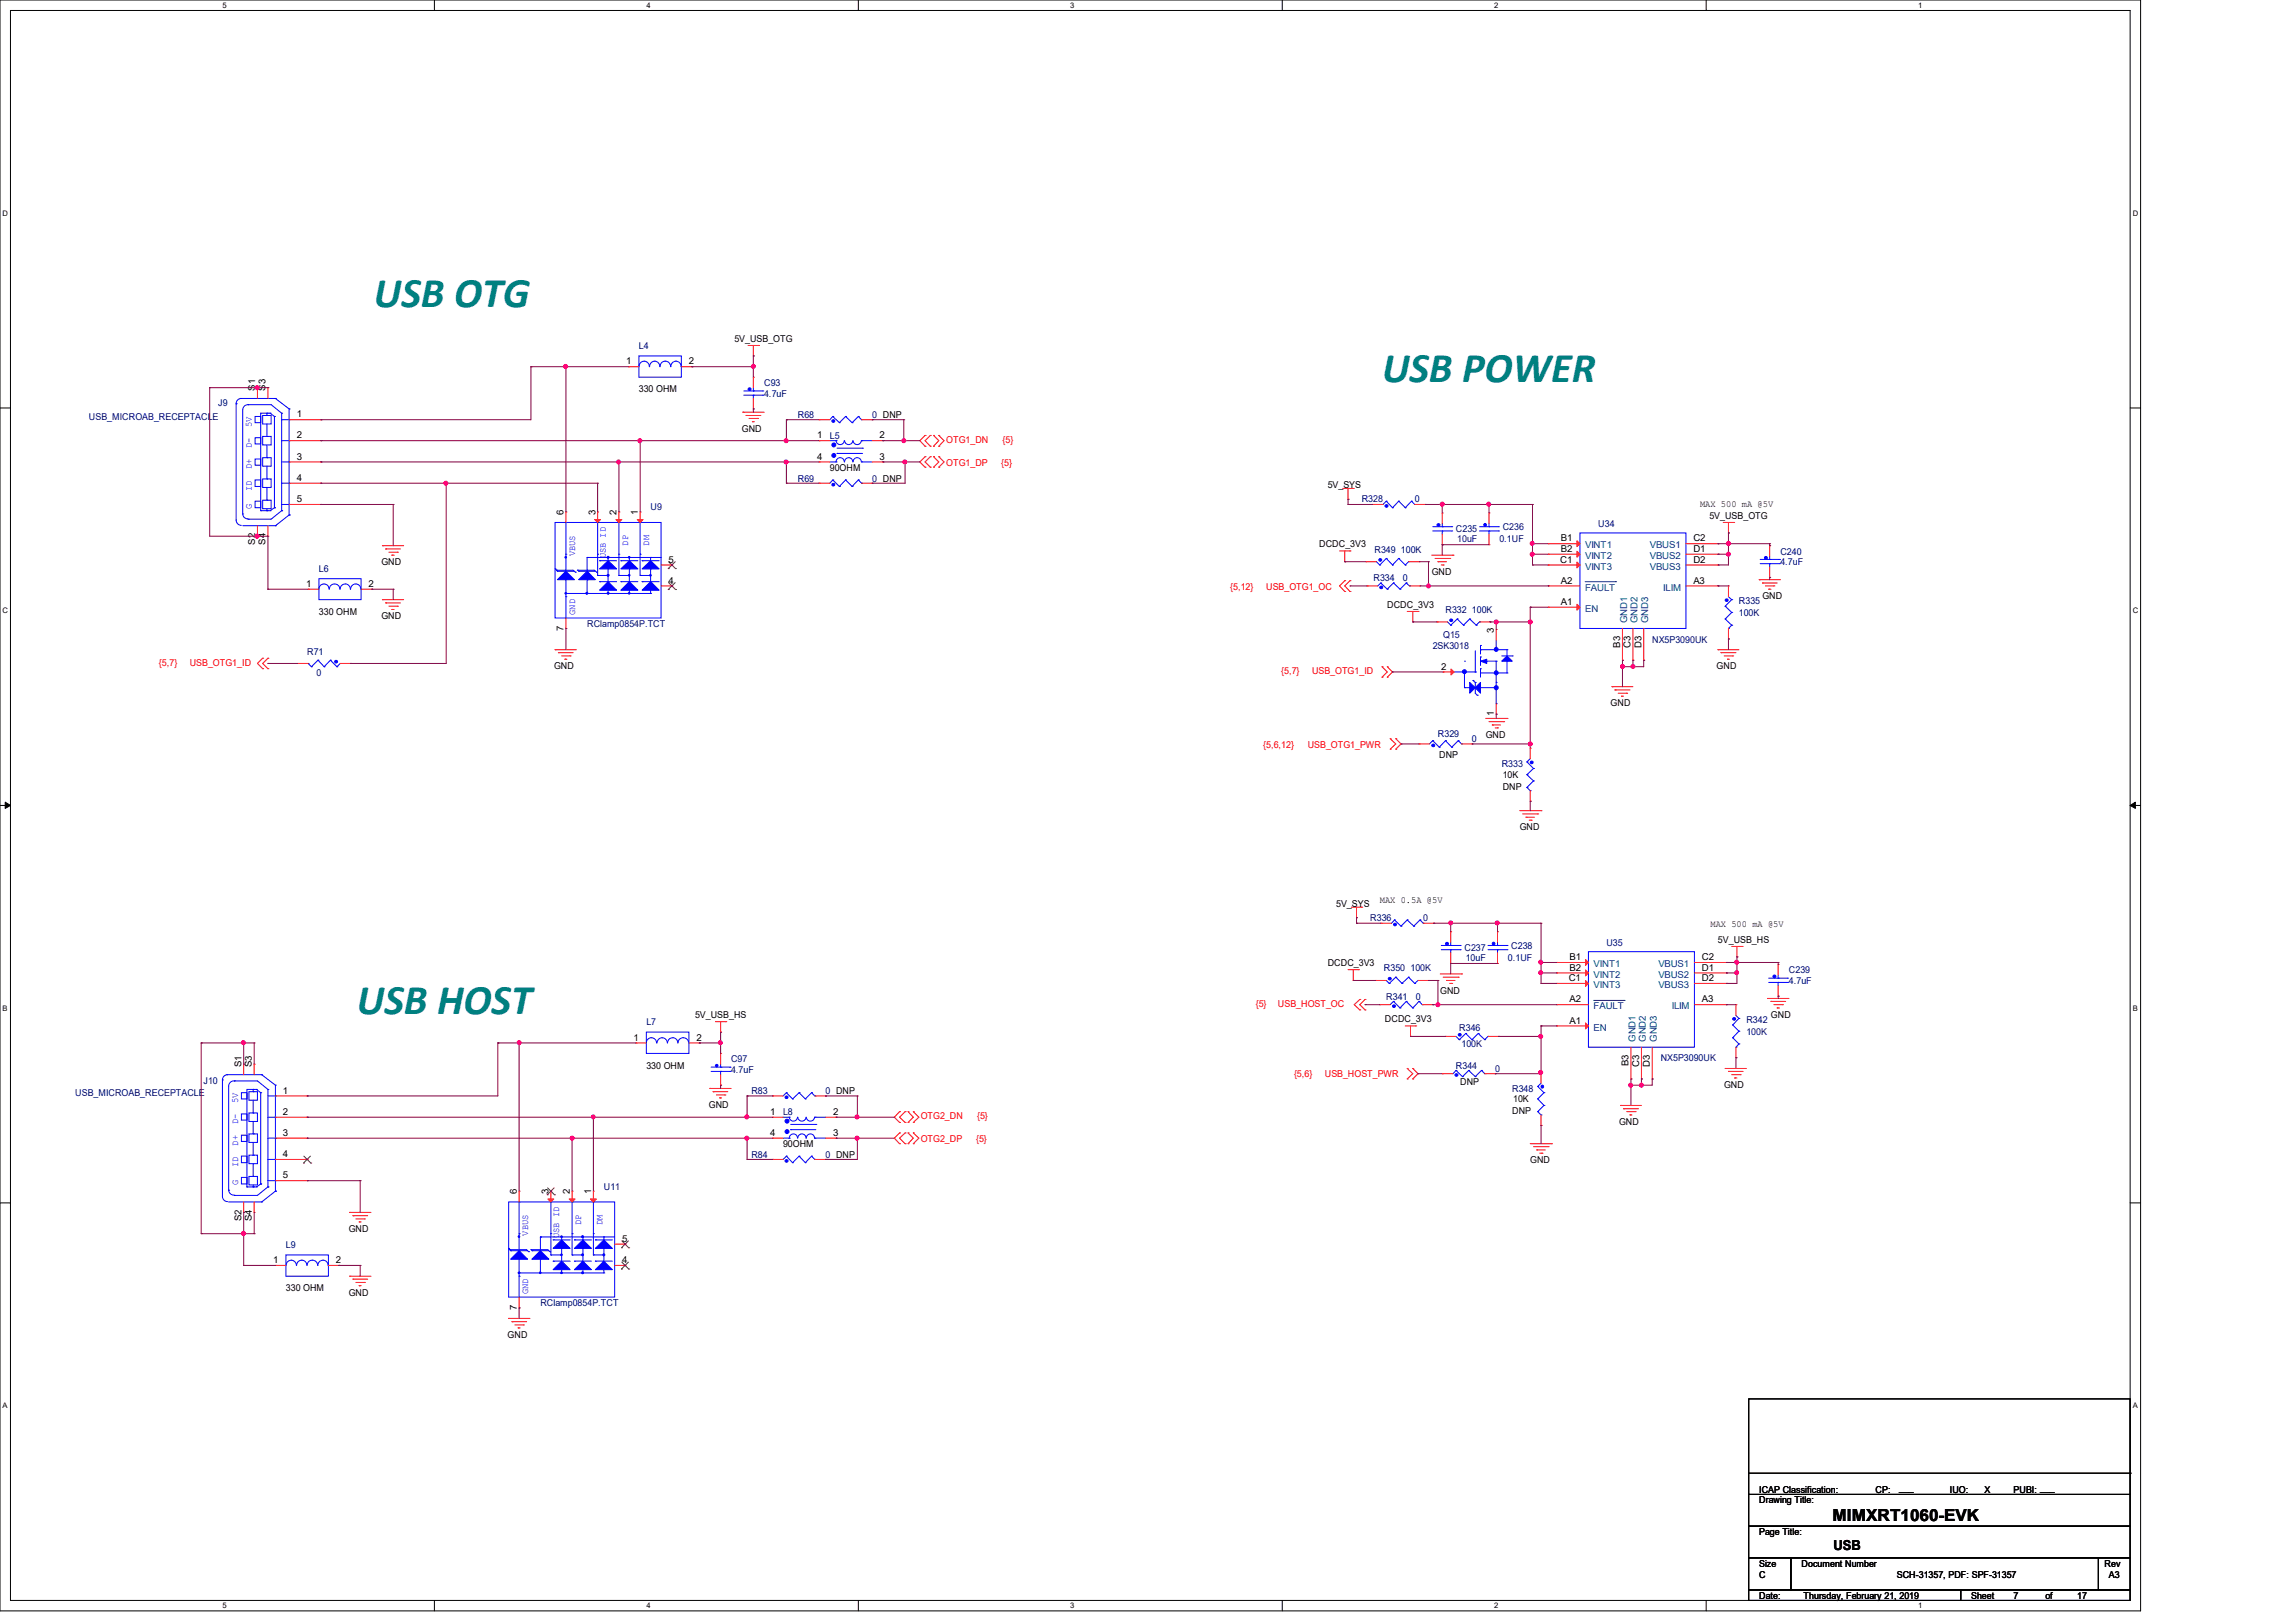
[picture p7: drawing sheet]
<svg xmlns="http://www.w3.org/2000/svg" width="297mm" height="210mm" viewBox="0 0 297 210" stroke-linecap="round" stroke-linejoin="round" font-family="sans-serif">
<defs><g id="words">
<g font-size="5.5" fill="#008080">
<text x="48.4" y="39.8">USB OTG</text>
<text x="178.9" y="49.5">USB POWER</text>
<text x="46.2" y="131.2">USB HOST</text>
</g>
<text font-size="2.2" x="237.1" y="196.8">MIMXRT1060-EVK</text>
<text font-size="1.8" x="237.3" y="200.5">USB</text>
<g font-size="1.2">
<text x="81" y="47.2">1</text>
<text x="89.2" y="47.2">2</text>
<text x="95" y="44.2">5V_USB_OTG</text>
<text x="33" y="50.6" transform="rotate(-90 33 50.6)">S1</text>
<text x="34.4" y="50.6" transform="rotate(-90 34.4 50.6)">S3</text>
<text x="82.7" y="50.8">330 OHM</text>
<text x="38.4" y="54">1</text>
<text x="38.4" y="56.7">2</text>
<text x="38.4" y="59.5">3</text>
<text x="96" y="55.8">GND</text>
<text x="105.7" y="56.7">1</text>
<text x="105.7" y="59.5">4</text>
<text x="113.8" y="56.7">2</text>
<text x="113.8" y="59.5">3</text>
<text x="38.4" y="62.2">4</text>
<text x="38.4" y="65">5</text>
<text x="107.4" y="60.9">90OHM</text>
<text x="171.8" y="63.1">5V_SYS</text>
<text x="220" y="65.6">MAX 500 mA @5V</text>
<text x="33" y="70.5" transform="rotate(-90 33 70.5)">S2</text>
<text x="34.4" y="70.5" transform="rotate(-90 34.4 70.5)">S4</text>
<text x="72.9" y="66.6" transform="rotate(-90 72.9 66.6)">6</text>
<text x="77" y="66.6" transform="rotate(-90 77 66.6)">3</text>
<text x="79.8" y="66.6" transform="rotate(-90 79.8 66.6)">2</text>
<text x="82.5" y="66.6" transform="rotate(-90 82.5 66.6)">1</text>
<text x="170.7" y="70.8">DCDC_3V3</text>
<text x="202" y="70.1">B1</text>
<text x="202" y="71.4">B2</text>
<text x="219.2" y="70.1">C2</text>
<text x="219.2" y="71.4">D1</text>
<text x="221.2" y="67.1">5V_USB_OTG</text>
<text x="39.6" y="75.9">1</text>
<text x="47.7" y="75.9">2</text>
<text x="49.4" y="73.2">GND</text>
<text x="86.5" y="72.8">5</text>
<text x="86.5" y="75.5">4</text>
<text x="185.3" y="74.4">GND</text>
<text x="201.9" y="72.8">C1</text>
<text x="202" y="75.5">A2</text>
<text x="219.2" y="75.5">A3</text>
<text x="219.2" y="72.8">D2</text>
<text x="228.1" y="77.5">GND</text>
<text x="41.3" y="79.6">330 OHM</text>
<text x="49.4" y="80.1">GND</text>
<text x="72.9" y="81.6" transform="rotate(-90 72.9 81.6)">7</text>
<text x="179.5" y="78.6">DCDC_3V3</text>
<text x="193.3" y="81.9" transform="rotate(-90 193.3 81.9)">3</text>
<text x="202" y="78.3">A1</text>
<text x="209.7" y="83.8" transform="rotate(-90 209.7 83.8)">B3</text>
<text x="211" y="83.9" transform="rotate(-90 211 83.9)">C3</text>
<text x="212.4" y="83.9" transform="rotate(-90 212.4 83.9)">D3</text>
<text x="71.7" y="86.6">GND</text>
<text x="186.5" y="86.7">2</text>
<text x="222.2" y="86.6">GND</text>
<text x="192.3" y="95.5">GND</text>
<text x="193.3" y="92.7" transform="rotate(-90 193.3 92.7)">1</text>
<text x="208.4" y="91.4">GND</text>
<text x="186.3" y="98.1">DNP</text>
<text x="194.5" y="100.7">10K</text>
<text x="194.5" y="102.2">DNP</text>
<text x="196.7" y="107.4">GND</text>
<text x="172.9" y="117.3">5V_SYS</text>
<text x="178.6" y="116.9">MAX 0.5A @5V</text>
<text x="221.4" y="119.9">MAX 500 mA @5V</text>
<text x="171.8" y="125">DCDC_3V3</text>
<text x="203.1" y="124.2">B1</text>
<text x="203.1" y="125.6">B2</text>
<text x="220.3" y="124.2">C2</text>
<text x="220.3" y="125.6">D1</text>
<text x="222.3" y="122">5V_USB_HS</text>
<text x="90" y="131.7">5V_USB_HS</text>
<text x="186.4" y="128.6">GND</text>
<text x="203" y="127">C1</text>
<text x="203.1" y="129.7">A2</text>
<text x="220.3" y="129.7">A3</text>
<text x="220.3" y="127">D2</text>
<text x="229.2" y="131.7">GND</text>
<text x="82" y="134.7">1</text>
<text x="90.1" y="134.7">2</text>
<text x="179.2" y="132.2">DCDC_3V3</text>
<text x="203.1" y="132.5">A1</text>
<text x="31.2" y="138.1" transform="rotate(-90 31.2 138.1)">S1</text>
<text x="32.6" y="138.1" transform="rotate(-90 32.6 138.1)">S3</text>
<text x="36.6" y="141.5">1</text>
<text x="83.6" y="138.3">330 OHM</text>
<text x="91.7" y="143.3">GND</text>
<text x="189" y="140.5">DNP</text>
<text x="195.8" y="142.7">10K</text>
<text x="210.8" y="138" transform="rotate(-90 210.8 138)">B3</text>
<text x="212.1" y="138" transform="rotate(-90 212.1 138)">C3</text>
<text x="213.5" y="138" transform="rotate(-90 213.5 138)">D3</text>
<text x="223.1" y="140.8">GND</text>
<text x="36.6" y="144.3">2</text>
<text x="36.6" y="147">3</text>
<text x="36.6" y="149.7">4</text>
<text x="99.7" y="144.3">1</text>
<text x="99.7" y="147">4</text>
<text x="101.3" y="148.4">90OHM</text>
<text x="107.8" y="144.3">2</text>
<text x="107.8" y="147">3</text>
<text x="195.7" y="144.2">DNP</text>
<text x="209.5" y="145.5">GND</text>
<text x="36.6" y="152.5">5</text>
<text x="66.9" y="154.6" transform="rotate(-90 66.9 154.6)">6</text>
<text x="71" y="154.6" transform="rotate(-90 71 154.6)">3</text>
<text x="73.7" y="154.6" transform="rotate(-90 73.7 154.6)">2</text>
<text x="76.5" y="154.6" transform="rotate(-90 76.5 154.6)">1</text>
<text x="198" y="150.5">GND</text>
<text x="31.2" y="158" transform="rotate(-90 31.2 158)">S2</text>
<text x="32.6" y="158" transform="rotate(-90 32.6 158)">S4</text>
<text x="45.1" y="159.4">GND</text>
<text x="80.5" y="160.7">5</text>
<text x="35.3" y="163.4">1</text>
<text x="37" y="167.1">330 OHM</text>
<text x="43.5" y="163.4">2</text>
<text x="45.1" y="167.6">GND</text>
<text x="80.5" y="163.4">4</text>
<text x="65.7" y="173.1">GND</text>
<text x="66.9" y="169.5" transform="rotate(-90 66.9 169.5)">7</text>
<text x="227.7" y="194.5">Drawing Title:</text>
<text x="227.7" y="193.2">ICAP Classification:</text>
<text x="242.7" y="193.2">CP:</text>
<text x="245.8" y="193">___</text>
<text x="252.3" y="193.2">IUO:</text>
<text x="256.2" y="193.2">_X_</text>
<text x="260.6" y="193.2">PUBI: ___</text>
<text x="227.7" y="202.7">Size</text>
<text x="227.7" y="198.6">Page Title:</text>
<text x="233.2" y="202.7">Document Number</text>
<text x="272.4" y="202.7">Rev</text>
<text x="227.7" y="206.9">Date:</text>
<text x="227.7" y="204.1">C</text>
<text x="233.4" y="206.9">Thursday, February 21, 2019</text>
<text x="245.5" y="204.1">SCH-31357, PDF: SPF-31357</text>
<text x="255.1" y="206.9">Sheet</text>
<text x="260.6" y="206.9">7</text>
<text x="264.7" y="206.9">of</text>
<text x="268.8" y="206.9">17</text>
<text x="272.9" y="204.1">A3</text>
</g>
<g font-size="1.2" fill="#000080">
<text x="82.7" y="45.2">L4</text>
<text x="28.2" y="52.6">J9</text>
<text x="98.9" y="50">C93</text>
<text x="98.9" y="51.3">4.7uF</text>
<text x="11.5" y="54.4">USB_MICROAB_RECEPTACLE</text>
<text x="103.2" y="54.1">R68</text>
<text x="107.4" y="56.8">L5</text>
<text x="112.9" y="54.1">0 DNP</text>
<text x="84.2" y="66">U9</text>
<text x="103.2" y="62.3">R69</text>
<text x="112.9" y="62.3">0 DNP</text>
<text x="176.2" y="65">R328</text>
<text x="183.1" y="65">0</text>
<text x="177.9" y="71.5">R349 100K</text>
<text x="188.4" y="68.9">C235</text>
<text x="188.6" y="70.1">10uF</text>
<text x="194.1" y="70.1">0.1UF</text>
<text x="194.5" y="68.6">C236</text>
<text x="206.8" y="68.2">U34</text>
<text x="230.4" y="71.8">C240</text>
<text x="41.3" y="74">L6</text>
<text x="177.8" y="75.2">R334</text>
<text x="181.6" y="75.2">0</text>
<text x="230.4" y="73.2">4.7uF</text>
<text x="76" y="81.1">RClamp0854P.TCT</text>
<text x="185.4" y="84">2SK3018</text>
<text x="186.8" y="82.6">Q15</text>
<text x="187.1" y="79.3">R332 100K</text>
<text x="213.8" y="83.1">NX5P3090UK</text>
<text x="225" y="78.2">R335</text>
<text x="225" y="79.7">100K</text>
<text x="39.8" y="84.8">R71</text>
<text x="41" y="87.4">0</text>
<text x="186.1" y="95.3">R329</text>
<text x="190.5" y="96.1">0</text>
<text x="194.3" y="99.3">R333</text>
<text x="177.3" y="119.2">R336</text>
<text x="184.2" y="119.2">0</text>
<text x="179.1" y="125.7">R350 100K</text>
<text x="189.5" y="123.1">C237</text>
<text x="189.7" y="124.3">10uF</text>
<text x="195.2" y="124.3">0.1UF</text>
<text x="195.6" y="122.8">C238</text>
<text x="207.9" y="122.4">U35</text>
<text x="231.5" y="125.9">C239</text>
<text x="179.4" y="129.4">R341</text>
<text x="183.2" y="129.4">0</text>
<text x="231.5" y="127.3">4.7uF</text>
<text x="83.6" y="132.7">L7</text>
<text x="94.6" y="137.5">C97</text>
<text x="188.8" y="133.3">R346</text>
<text x="189.1" y="135.4">100K</text>
<text x="214.9" y="137.3">NX5P3090UK</text>
<text x="226" y="132.4">R342</text>
<text x="226" y="133.9">100K</text>
<text x="9.7" y="141.9">USB_MICROAB_RECEPTACLE</text>
<text x="26.3" y="140.2">J10</text>
<text x="94.6" y="138.9">4.7uF</text>
<text x="97.2" y="141.6">R83</text>
<text x="106.8" y="141.6">0 DNP</text>
<text x="188.4" y="138.3">R344</text>
<text x="193.5" y="138.7">0</text>
<text x="195.7" y="141.3">R348</text>
<text x="97.2" y="149.8">R84</text>
<text x="101.3" y="144.3">L8</text>
<text x="106.8" y="149.8">0 DNP</text>
<text x="78.1" y="153.9">U11</text>
<text x="37" y="161.5">L9</text>
<text x="69.9" y="169">RClamp0854P.TCT</text>
</g>
<g font-size="1.2" fill="#00f">
<text x="32.6" y="58" transform="rotate(-90 32.6 58)">D-</text>
<text x="32.6" y="55.2" transform="rotate(-90 32.6 55.2)">5V</text>
<text x="32.6" y="65.8" transform="rotate(-90 32.6 65.8)">G</text>
<text x="32.6" y="63.5" transform="rotate(-90 32.6 63.5)">ID</text>
<text x="32.6" y="60.7" transform="rotate(-90 32.6 60.7)">D+</text>
<text x="81.3" y="70.6" transform="rotate(-90 81.3 70.6)">DP</text>
<text x="84" y="70.6" transform="rotate(-90 84 70.6)">DM</text>
<text x="74.4" y="72" transform="rotate(-90 74.4 72)">VBUS</text>
<text x="78.4" y="72.3" transform="rotate(-90 78.4 72.3)">USB ID</text>
<text x="74.4" y="79.5" transform="rotate(-90 74.4 79.5)">GND</text>
<text x="30.8" y="142.8" transform="rotate(-90 30.8 142.8)">5V</text>
<text x="30.8" y="148.3" transform="rotate(-90 30.8 148.3)">D+</text>
<text x="30.8" y="145.5" transform="rotate(-90 30.8 145.5)">D-</text>
<text x="30.8" y="153.3" transform="rotate(-90 30.8 153.3)">G</text>
<text x="30.8" y="151" transform="rotate(-90 30.8 151)">ID</text>
<text x="68.4" y="159.9" transform="rotate(-90 68.4 159.9)">VBUS</text>
<text x="72.3" y="160.2" transform="rotate(-90 72.3 160.2)">USB ID</text>
<text x="75.2" y="158.5" transform="rotate(-90 75.2 158.5)">DP</text>
<text x="78" y="158.5" transform="rotate(-90 78 158.5)">DM</text>
<text x="68.4" y="167.5" transform="rotate(-90 68.4 167.5)">GND</text>
</g>
<g font-size="1.2" fill="#f00">
<text x="122.5" y="57.4">OTG1_DN</text>
<text x="129.8" y="57.4">{5}</text>
<text x="122.5" y="60.2">OTG1_DP</text>
<text x="129.6" y="60.2">{5}</text>
<text x="159.2" y="76.3">{5,12}</text>
<text x="163.9" y="76.3">USB_OTG1_OC</text>
<text x="20.6" y="86.1">{5,7}</text>
<text x="24.6" y="86.1">USB_OTG1_ID</text>
<text x="165.8" y="87.2">{5,7}</text>
<text x="169.8" y="87.2">USB_OTG1_ID</text>
<text x="163.5" y="96.7">{5,6,12}</text>
<text x="169.2" y="96.7">USB_OTG1_PWR</text>
<text x="162.5" y="130.3">{5}</text>
<text x="165.4" y="130.3">USB_HOST_OC</text>
<text x="167.5" y="139.4">{5,6}</text>
<text x="171.4" y="139.4">USB_HOST_PWR</text>
<text x="119.2" y="144.9">OTG2_DN</text>
<text x="119.2" y="147.7">OTG2_DP</text>
<text x="126.3" y="147.7">{5}</text>
<text x="126.5" y="144.9">{5}</text>
</g>
<g font-size="1.2" fill="#004080">
<text x="205.1" y="70.9">VINT1</text>
<text x="213.5" y="70.9">VBUS1</text>
<text x="205.1" y="76.4">FAULT</text>
<text x="205.1" y="72.3">VINT2</text>
<text x="205.1" y="73.7">VINT3</text>
<text x="213.5" y="72.3">VBUS2</text>
<text x="213.5" y="73.7">VBUS3</text>
<text x="215.3" y="76.4">ILIM</text>
<text x="205.1" y="79.2">EN</text>
<text x="210.6" y="80.6" transform="rotate(-90 210.6 80.6)">GND1</text>
<text x="211.9" y="80.6" transform="rotate(-90 211.9 80.6)">GND2</text>
<text x="213.3" y="80.6" transform="rotate(-90 213.3 80.6)">GND3</text>
<text x="206.2" y="125.1">VINT1</text>
<text x="214.6" y="125.1">VBUS1</text>
<text x="206.2" y="130.6">FAULT</text>
<text x="206.2" y="126.5">VINT2</text>
<text x="206.2" y="127.8">VINT3</text>
<text x="214.6" y="126.5">VBUS2</text>
<text x="214.6" y="127.8">VBUS3</text>
<text x="216.4" y="130.6">ILIM</text>
<text x="206.2" y="133.3">EN</text>
<text x="211.7" y="134.8" transform="rotate(-90 211.7 134.8)">GND1</text>
<text x="213" y="134.8" transform="rotate(-90 213 134.8)">GND2</text>
<text x="214.4" y="134.8" transform="rotate(-90 214.4 134.8)">GND3</text>
</g>
<g font-size="1">
<text x="28.8" y="1">5</text>
<text x="83.7" y="1">4</text>
<text x="138.5" y="1">3</text>
<text x="193.4" y="1">2</text>
<text x="248.2" y="1">1</text>
<text x=".3" y="27.9">D</text>
<text x="276" y="27.9">D</text>
<text x=".3" y="79.4">C</text>
<text x="276" y="79.4">C</text>
<text x=".3" y="130.8">B</text>
<text x="276" y="130.8">B</text>
<text x=".3" y="182.2">A</text>
<text x="276" y="182.2">A</text>
<text x="28.8" y="208.1">5</text>
<text x="83.7" y="208.1">4</text>
<text x="138.5" y="208.1">3</text>
<text x="193.4" y="208.1">2</text>
<text x="248.2" y="208.1">1</text>
</g>
</g></defs>
<path d="M0 0h277v208.4h-277zM1.4 1.4h274.3v205.7h-274.3z" fill="none" stroke="#000" stroke-width=".13"/>
<g fill="#fff">
<path d="M28.8 .1h.5v1.1h-.5z"/>
<path d="M28.8 207.2h.5v1.1h-.5z"/>
</g>
<path d="M56.2 0v1.4M56.2 207.1v1.3" fill="none" stroke="#000" stroke-width=".13"/>
<g fill="#fff">
<path d="M83.7 .1h.5v1.1h-.5z"/>
<path d="M83.7 207.2h.5v1.1h-.5z"/>
</g>
<path d="M111.1 0v1.4M111.1 207.1v1.3" fill="none" stroke="#000" stroke-width=".13"/>
<g fill="#fff">
<path d="M138.5 .1h.6v1.1h-.6z"/>
<path d="M138.5 207.2h.6v1.1h-.6z"/>
</g>
<path d="M165.9 0v1.4M165.9 207.1v1.3" fill="none" stroke="#000" stroke-width=".13"/>
<g fill="#fff">
<path d="M193.4 .1h.5v1.1h-.5z"/>
<path d="M193.4 207.2h.5v1.1h-.5z"/>
</g>
<path d="M220.8 0v1.4M220.8 207.1v1.3" fill="none" stroke="#000" stroke-width=".13"/>
<g fill="#fff">
<path d="M248.2 .1h.6v1.1h-.6z"/>
<path d="M248.2 207.2h.6v1.1h-.6z"/>
<path d="M.3 27.1h.8v1.1h-.8z"/>
<path d="M276 27.1h.7v1.1h-.7z"/>
<path d="M.3 78.5h.8v1.1h-.8z"/>
<path d="M276 78.5h.7v1.1h-.7z"/>
</g>
<path d="M0 52.8h1.4M275.7 52.8h1.3" fill="none" stroke="#000" stroke-width=".13"/>
<g fill="#fff">
<path d="M.3 129.9h.7v1.1h-.7z"/>
<path d="M276 129.9h.6v1.1h-.6z"/>
</g>
<path d="M0 104.2h1.4M275.7 104.2h1.3" fill="none" stroke="#000" stroke-width=".13"/>
<path d="M.7 103.8l.7 .4-.7 .4zM275.7 104.2l.7-.4v.8z" fill="#000" stroke="#000" stroke-width=".13"/>
<g fill="#fff">
<path d="M.3 181.4h.7v1.1h-.7z"/>
<path d="M276 181.4h.6v1.1h-.6z"/>
</g>
<path d="M0 155.7h1.4M275.7 155.7h1.3M226.3 193.4h49.4v4.1h-49.4zM226.3 197.5h49.4v4.1h-49.4zM226.3 181h49.4v12.4h-49.4zM226.3 190.6h49.4M275.7 190.6h.1M226.3 201.6h5.5v4.1h-5.5zM226.3 205.7h27.4v1.4h-27.4zM231.8 201.6h39.8v4.1h-39.8zM253.7 205.7h22v1.4h-22zM271.6 201.6h4.1v4.1h-4.1z" fill="none" stroke="#000" stroke-width=".13"/>
<g fill="none" stroke="#f00" stroke-width=".13">
<path d="M33.3 50.2h.1M33.3 50.2v1.4M34.7 50.2h.1M34.7 50.2v1.4M37.4 57h4.1M37.4 59.8h4.1M37.4 54.3h4.1M41.5 54.3h.1M41.5 57h.1M41.5 59.8h.1M81.3 47.5h.1M81.3 47.5h1.4"/>
<path d="M88.2 47.5h1.3M89.5 47.5h.1M96.1 53.3h.1M96.1 53.3h2.8M96.6 53.8h.1M96.6 53.8h1.9M96.8 44.7h1.4M96.9 54.1h1.1M97.4 54.6h.1M97.4 54.6h.2M97.5 46.1h.1M97.5 48.8h.1"/>
<path d="M97.5 52.9h.1M97.5 44.7v1.4M97.5 48.8v1.4M97.5 51.6v1.3M98 54.1h.1M98.2 44.7h.1M106 57h.1M106 59.8h.1M106 54.3h.1M106 57h1.4M106 59.8h1.4M106 54.3h1.4"/>
<path d="M111.5 54.3h1.4M112.9 54.3h.1M112.9 57h1.4M112.9 59.8h1.4M114.3 57h.1M114.3 59.8h.1M119.7 56.3h.1M119.7 57.7h.1M119.7 59.1h.1M119.7 56.3l-.7 .7 .7 .7M119.7 59.1l-.7 .7 .7 .7M120.4 57.7h.1"/>
<path d="M120.4 56.3h.1M120.4 59.1h.1M120.4 56.3l-.7 .7 .7 .7M120.4 59.1l-.7 .7 .7 .7M120.8 57.7h.1M120.8 56.3h.1M120.8 59.1h.1M120.8 56.3l.7 .7-.7 .7M120.8 59.1l.7 .7-.7 .7M121.5 56.3h.1M121.5 57.7h.1M121.5 59.1h.1"/>
<path d="M121.5 56.3l.7 .7-.7 .7M121.5 59.1l.7 .7-.7 .7M33.3 69.4h.1M33.3 68v1.4M34.7 69.4h.1M34.7 68v1.4M37.4 62.5h4.1M37.4 65.3h4.1M39.9 76.2h.1M39.9 76.2h1.4M41.5 62.5h.1M41.5 65.3h.1"/>
<path d="M46.7 76.2h1.4M48.1 76.2h.1M49.5 70.6h.1M49.5 77.6h.1M49.5 70.6h2.7M49.5 77.6h2.7M49.9 71h.1M49.9 78h.1M49.9 71h1.9M49.9 78h1.9M50.3 71.5h1.1M50.3 78.4h1.1"/>
<path d="M50.7 71.8h.1M50.7 78.9h.1M50.7 71.8h.3M50.7 78.9h.3M51.4 71.5h.1M51.4 78.4h.1M73.2 66.3h.1M73.2 66.3v1.3M73.2 80v1.3M77.3 66.3h.1M77.3 66.3v1.3M80.1 66.3h.1"/>
<path d="M80.1 66.3v1.3M82.8 66.3h.1M82.8 66.3v1.3M85.6 73.1h1.4M85.6 75.8h1.4M87 73.1h.1M87 75.8h.1M106 62.5h.1M106 62.5h1.4M111.5 62.5h1.4M112.9 62.5h.1M119.7 60.5h.1"/>
<path d="M120.4 60.5h.1M120.8 60.5h.1M121.5 60.5h.1M173.4 71.3h1.3M173.8 63.2h1.3M174 72.7h.1M174 75.1h.1M174 76.5h.1M174 71.3v1.4M174 75.1l-.6 .7 .6 .7M174.5 64.6h.1M174.5 63.2v1.4"/>
<path d="M174.7 71.3h.1M174.7 75.1h.1M174.7 76.5h.1M174.7 75.1l-.7 .7 .7 .7M175.1 63.2h.1M176.8 72.7h.1M176.8 72.7h1.3M176.9 75.8h.1M176.9 75.8h1.4M177.6 65.3h.1M177.6 65.3h1.4M182.1 79.1h1.4"/>
<path d="M182.3 72.7h1.3M182.4 75.8h1.4M182.8 79.1v1.4M183.1 65.3h1.3M183.5 79.1h.1M183.6 72.7h.1M183.8 75.8h.1M184.4 65.3h.1M185.3 71.8h2.7M185.7 72.3h1.9M186.1 72.7h.1M186.1 72.7h1.1"/>
<path d="M186.5 73.1h.3M186.6 66.4h.1M186.6 70.5h.1M186.6 66.4v1.3M186.6 69.1v1.4M186.8 73.1h.1M187.6 72.3h.1M188 71.8h.1M192.7 66.4h.1M192.7 70.5h.1M192.7 66.4v1.3M192.7 69.1v1.4"/>
<path d="M200.4 78.6h.1M200.4 75.8h.1M200.4 70.4h.1M200.4 71.7h.1M200.4 73.1h.1M200.4 73.1h4.1M200.4 75.8h4.1M200.4 78.6h4.1M200.4 70.4h4.1M200.4 71.7h4.1M218.2 73.1h4.1M218.2 75.8h4.1"/>
<path d="M218.2 70.4h4.1M218.2 71.7h4.1M222.3 75.8h.1M222.3 70.4h.1M222.3 71.7h.1M222.3 73.1h.1M223 67.6h1.4M223.7 69h.1M223.7 75.8h.1M223.7 67.6v1.4M223.7 75.8v1.4M224.4 67.6h.1"/>
<path d="M227.7 75h.1M227.7 75h2.7M228.1 75.4h.1M228.1 75.4h1.9M228.5 75.8h1.1M228.9 76.2h.1M228.9 76.2h.3M229 70.6h.1M229 74.7h.1M229 70.6v1.4M229 73.4v1.3M229.6 75.8h.1"/>
<path d="M34 85.2h.1M34 86.5h.1M34 85.2l-.7 .7 .7 .6M34.7 85.2h.1M34.7 86.5h.1M34.7 85.2l-.7 .7 .7 .6M38.5 85.9h.1M38.5 85.9h1.4M44 85.9h1.4M45.4 85.9h.1M71.8 84.1h.1M71.8 84.1h2.8"/>
<path d="M72.3 84.5h.1M72.3 84.5h1.9M72.7 84.9h1.1M73.1 85.3h.1M73.1 85.3h.3M73.2 81.3h.1M73.8 84.9h.1M178.9 87.6h.1M178.9 86.3h.1M178.9 86.3l.6 .7-.6 .6M179.5 86.3h.1M179.5 87.6h.1"/>
<path d="M179.5 86.3l.7 .7-.7 .6M179.9 96.9h.1M179.9 95.6h.1M179.9 95.6l.7 .7-.7 .6M180.6 95.6h.1M180.6 96.9h.1M180.6 95.6l.7 .7-.7 .6M182.8 80.5h.1M183.6 96.3h.1M183.6 96.3h1.4M186 80.5h.1M186 80.5h1.3"/>
<path d="M186.8 87h.1M186.8 87h1.4M189.1 96.3h1.4M190.5 96.3h.1M191.5 80.5h1.3M192.3 93h2.7M192.7 93.4h1.9M192.8 80.5h.1M193.1 93.8h.1M193.1 93.8h1.1M193.5 94.2h.3M193.6 92.4h.1"/>
<path d="M193.6 81.4h.1M193.6 81.4v1.4M193.6 91.1v1.3M193.8 94.2h.1M194.6 93.4h.1M195 93h.1M198 96.8h.1M198 96.8v1.4M208.6 88.9h.1M208.6 88.9h2.7M209 89.3h.1M209 89.3h1.9"/>
<path d="M209.4 89.7h1.1M209.8 90.1h.1M209.8 90.1h.3M210 85.4h.1M210 81.3v4.1M210.5 89.7h.1M211.3 85.4h.1M211.3 81.3v4.1M212.7 85.4h.1M212.7 81.3v4.1M222.3 84.1h.1M222.3 84.1h2.7"/>
<path d="M222.7 84.5h.1M222.7 84.5h2M223.1 84.9h1.1M223.6 85.3h.1M223.6 85.3h.2M223.7 82.7h.1M223.7 81.3v1.4M224.2 84.9h.1M174.9 117.4h1.3M175.6 118.7h.1M175.6 117.4v1.3M176.2 117.4h.1"/>
<path d="M178.7 119.5h.1M178.7 119.5h1.4M184.2 119.5h1.3M185.5 119.5h.1M196.7 104.9h2.7M197.1 105.3h1.9M197.5 105.7h.1M197.5 105.7h1.1M197.9 106.1h.3M198 103.7h.1M198 102.3v1.4M198.2 106.1h.1"/>
<path d="M199 105.3h.1M199.4 104.9h.1M31.5 137.7h.1M31.5 137.7v1.4M32.9 137.7h.1M32.9 137.7v1.4M82.3 135h.1M82.3 135h1.4M89.2 135h1.3M90.5 135h.1M92.6 132.2h1.3M93.3 133.6h.1"/>
<path d="M93.3 136.3h.1M93.3 132.2v1.4M93.3 136.3v1.4M93.3 139.1v1.3M93.9 132.2h.1M174.5 125.5h1.3M175.1 126.9h.1M175.1 125.5v1.4M175.8 125.5h.1M176 129.3h.1M176 130.7h.1M176 129.3l-.7 .7 .7 .7"/>
<path d="M176.7 129.3h.1M176.7 130.7h.1M176.7 129.3l-.7 .7 .7 .7M178 126.9h.1M178 126.9h1.4M178.6 130h.1M178.6 130h1.3M181.9 132.8h1.3M182.1 139.6h.1M182.1 138.3h.1M182.1 138.3l.7 .6-.7 .7M182.5 134.1h.1"/>
<path d="M182.5 132.8v1.3M182.8 138.3h.1M182.8 139.6h.1M182.8 138.3l.7 .6-.7 .7M183.2 132.8h.1M183.5 126.9h1.4M184.1 130h1.3M184.9 126.9h.1M185.4 130h.1M186.4 126h2.7M186.6 138.9h.1M186.6 138.9h1.4"/>
<path d="M186.8 126.4h1.9M187.1 134.1h.1M187.1 134.1h1.3M187.2 126.9h.1M187.2 126.9h1.1M187.6 127.3h.3M187.7 120.6h.1M187.7 124.7h.1M187.7 120.6v1.3M187.7 123.3v1.4M187.9 127.3h.1M188.7 126.4h.1"/>
<path d="M189.1 126h.1M192.2 138.9h1.3M192.6 134.1h1.3M193.5 138.9h.1M193.8 120.6h.1M193.8 124.7h.1M193.8 120.6v1.3M193.8 123.3v1.4M193.9 134.1h.1M199.4 138.8h.1M199.4 138.8v1.4M201.5 132.8h.1"/>
<path d="M201.5 130h.1M201.5 124.5h.1M201.5 125.9h.1M201.5 127.3h.1M201.5 127.3h4.1M201.5 132.8h4.1M201.5 130h4.1M201.5 124.5h4.1M201.5 125.9h4.1M211.1 139.6h.1M211.1 135.5v4.1M212.4 139.6h.1"/>
<path d="M212.4 135.5v4.1M213.8 139.6h.1M213.8 135.5v4.1M219.3 127.3h4.1M219.3 130h4.1M219.3 124.5h4.1M219.3 125.9h4.1M223.3 138.3h.1M223.3 138.3h2.7M223.4 130h.1M223.4 124.5h.1M223.4 125.9h.1"/>
<path d="M223.4 127.3h.1M223.7 138.6h.1M223.7 138.6h1.9M224.1 122.5h1.4M224.1 139.1h1.1M224.5 139.5h.1M224.5 139.5h.3M224.7 130h.1M224.7 136.9h.1M224.7 130v1.4M224.7 135.5v1.4M224.8 123.8h.1"/>
<path d="M224.8 122.5v1.3M225.2 139.1h.1M225.5 122.5h.1M228.8 129.2h.1M228.8 129.2h2.7M229.2 129.6h.1M229.2 129.6h1.9M229.6 130h1.1M230 130.4h.1M230 130.4h.3M230.1 124.8h.1M230.1 128.9h.1"/>
<path d="M230.1 124.8v1.4M230.1 127.6v1.3M230.7 130h.1M31.5 156.9h.1M31.5 155.5v1.4M32.9 156.9h.1M32.9 155.5v1.4M35.6 141.8h4.2M35.6 144.6h4.2M35.6 147.3h4.2M35.6 150h4.2M35.6 152.8h4.2"/>
<path d="M39.8 141.8h.1M39.8 144.6h.1M39.8 147.3h.1M39.8 150h.1M39.8 152.8h.1M45.3 156.9h.1M45.3 156.9h2.7M45.7 157.3h.1M45.7 157.3h1.9M46.1 157.7h1.1M46.5 158.1h.1M46.5 158.1h.2"/>
<path d="M47.2 157.7h.1M67.2 154.1h.1M67.2 154.1v1.4M71.3 154.1h.1M71.3 154.1v1.4M74 154.1h.1M74 154.1v1.4M76.8 154.1h.1M76.8 154.1v1.4M91.9 140.8h.1M91.9 140.8h2.7M92.3 141.3h.1"/>
<path d="M92.3 141.3h1.9M92.7 141.7h1.1M93.1 142.1h.1M93.1 142.1h.3M93.3 140.4h.1M93.8 141.7h.1M100 150h.1M100 141.8h.1M100 144.6h.1M100 147.3h.1M100 141.8h1.3M100 144.6h1.3"/>
<path d="M100 147.3h1.3M100 150h1.3M105.5 141.8h1.3M105.5 150h1.3M106.8 150h.1M106.8 141.8h.1M106.8 144.6h1.4M106.8 147.3h1.4M108.2 144.6h.1M108.2 147.3h.1M116.4 143.8h.1M116.4 145.2h.1"/>
<path d="M116.4 146.6h.1M116.4 148h.1M116.4 143.8l-.7 .8 .7 .6M116.4 146.6l-.7 .7 .7 .7M117.1 145.2h.1M117.1 143.8h.1M117.1 148h.1M117.1 146.6h.1M117.1 143.8l-.7 .8 .7 .6M117.1 146.6l-.7 .7 .7 .7M117.5 145.2h.1M117.5 143.8h.1"/>
<path d="M117.5 148h.1M117.5 146.6h.1M117.5 143.8l.7 .8-.7 .6M117.5 146.6l.7 .7-.7 .7M118.2 143.8h.1M118.2 145.2h.1M118.2 146.6h.1M118.2 148h.1M118.2 143.8l.7 .8-.7 .6M118.2 146.6l.7 .7-.7 .7M198 148h2.8M198.5 148.4h1.9"/>
<path d="M198.9 148.8h.1M198.9 148.8h1.1M199.3 149.2h.3M199.4 145.6h.1M199.4 144.3v1.3M199.6 149.2h.1M200.4 148.4h.1M200.8 148h.1M209.7 143h.1M209.7 143h2.7M210.1 143.5h.1M210.1 143.5h1.9"/>
<path d="M210.5 143.8h1.1M210.9 144.3h.1M210.9 144.3h.3M211.6 143.8h.1M35.6 163.7h.1M35.6 163.7h1.4M42.5 163.7h1.4M43.9 163.7h.1M45.3 165.1h.1M45.3 165.1h2.7M45.7 165.5h.1M45.7 165.5h1.9"/>
<path d="M46.1 165.9h1.1M46.5 166.4h.1M46.5 166.4h.2M47.2 165.9h.1M65.8 170.6h.1M65.8 170.6h2.8M66.3 171h.1M66.3 171h1.9M66.6 171.4h1.1M67.1 171.8h.1M67.1 171.8h.2M67.2 169.2h.1"/>
<path d="M67.2 167.9v1.3M67.7 171.4h.1M79.5 163.7h1.4M79.5 161h1.4M80.9 161h.1M80.9 163.7h.1"/>
</g>
<g fill="none" stroke="#00f" stroke-width=".13">
<path d="M30.6 52.2h.1M30.6 52.2v15.1a.68 .68 0 0 0 .6 .7M31.1 51.6h4.5M31.2 51.6a.66 .66 0 0 0-.6 .6M32.1 52.4h.1M32.1 52.4h3l1.3 1.1M32.1 52.4a.66 .66 0 0 0-.7 .6v13.5M33 53.9h.7v.8h-.7zM33 56.6h.7v.8h-.7zM33 59.4h.7v.8h-.7zM34 56.5h1.1v1.1h-1.1zM34 59.2h1.1v1.1h-1.1z"/>
<path d="M34 53.8h1.1v1.1h-1.1zM34.5 56.5h.1M34.5 59.2h.1M34.5 53.5h.1M34.5 53.8h.1M34.5 53.5v.3M34.5 54.9v1.6M34.5 57.6v1.6M35 53.5h.1M35 53.5h-1.3v12.6M35 53.5l.5 .4M35.5 53.9h.1"/>
<path d="M35.5 53.9v11.8M35.6 51.6h.1M35.6 51.6l1.8 1.3M36.4 53.5h.1M36.4 59.8h1M36.4 57h1M36.4 53.5v12.6M36.4 54.3h1M37.4 52.9h.1M37.4 54.3h.1M37.4 57h.1M37.4 59.8h.1"/>
<path d="M37.4 52.9v13.7M82.7 46.1h5.5v2.7h-5.5zM82.7 47.4a.66 .66 0 0 1 .7-.7 .66 .66 0 0 1 .6 .8M85.4 47.5a.66 .66 0 0 0-.7-.8 .66 .66 0 0 0-.6 .8M86.8 47.5a.68 .68 0 0 0-.7-.8 .68 .68 0 0 0-.7 .8M88.1 47.5a.66 .66 0 0 0-.6-.8 .66 .66 0 0 0-.7 .8M96.3 51.1h2.4M96.3 50.6h2.4M97.5 51.1h.1M97.5 50.6h.1M97.5 50.2v.4M97.5 51.1v.5"/>
<path d="M98.7 51.1h.1M98.7 50.6h.1M107.4 59.8h.8M107.4 57h.8M107.8 53.9h.1M107.8 53.9l-.4 .4M107.8 53.9l.8 .8M107.9 57.4h.1M108.2 59.8h.1M108.2 57h.1M108.3 58.7h.1M108.3 58h3.3"/>
<path d="M108.3 58.7h3.3M108.6 54.7h.1M109.3 57a.53 .53 0 0 1-.6 .5 .53 .53 0 0 1-.5-.5M109.3 59.8a.53 .53 0 0 0-.6-.6 .53 .53 0 0 0-.5 .6M109.4 53.9h.1M109.4 53.9l-.8 .8M109.4 53.9l.9 .8M110.3 54.7h.1M110.4 57a.53 .53 0 0 1-.6 .5 .53 .53 0 0 1-.5-.5M110.4 59.8a.53 .53 0 0 0-.6-.6 .53 .53 0 0 0-.5 .6M111.1 53.9h.1M111.1 53.9l-.8 .8"/>
<path d="M111.1 53.9l.4 .4M111.5 59.8a.53 .53 0 0 0-.6-.6 .53 .53 0 0 0-.5 .6M111.5 57a.53 .53 0 0 1-.6 .5 .53 .53 0 0 1-.5-.5M111.5 59.8h.1M111.5 57h.1M111.5 54.3h.1M111.5 59.8h1.4M111.5 57h1.4M111.6 58h.1M31.4 66.5a.66 .66 0 0 0 .7 .6M31.4 66.5h.1M31.4 68h4.2"/>
<path d="M32.1 67.2h.1M33 62.1h.7v.8h-.7zM33 64.9h.7v.8h-.7zM33.7 66.1h.1M33.7 66.1h1.3M34 62h1.1v1.1h-1.1zM34 64.7h1.1v1.1h-1.1zM34.5 62h.1M34.5 64.7h.1M34.5 66.1h.1M34.5 60.3v1.7M34.5 63.1v1.6"/>
<path d="M34.5 65.8v.3M35 66.1h.1M35.5 65.7h.1M35.5 65.7l-.5 .4M35.6 68h.1M36.4 66.1h.1M36.4 62.5h1M36.4 66.1l-1.3 1.1h-3M36.4 65.3h1M37.4 66.6h.1M37.4 62.5h.1M37.4 65.3h.1"/>
<path d="M37.4 66.6l-1.8 1.4M41.3 74.9h5.4v2.7h-5.4zM42.6 76.2a.66 .66 0 0 0-.7-.6 .66 .66 0 0 0-.6 .6M44 76.2a.68 .68 0 0 0-.7-.6 .68 .68 0 0 0-.7 .6M45.3 76.2a.66 .66 0 0 0-.6-.6 .66 .66 0 0 0-.7 .6M46.7 76.2a.66 .66 0 0 0-.7-.6 .66 .66 0 0 0-.6 .6M71.8 67.6h13.8v12.4h-13.8zM71.8 73.6h.1M71.8 73.6l.3 .3M72 73.8h.1M72 73.8h2.2l.3 .2M72.1 73.9h.1"/>
<path d="M72.1 73.9h2.2M73.2 76.8h.1M73.2 71.7h.1M73.2 75h.1M73.2 67.6h.1M73.2 77.2h.1M73.2 76.8h11M73.2 67.6v6.3M73.2 75v5M74.5 74h.1M74.7 73.8h.1M74.7 73.8h2.2l.3 .2"/>
<path d="M74.9 73.9h.1M74.9 73.9h2.1M76 75h.1M76 72.1h.1M76 72.1v1.8M76 75v1.7M76 72.1h9.6M77.2 74h.1M77.3 74.5h.1M77.3 71.7h.1M77.3 67.6h.1M77.3 74.5h1.4"/>
<path d="M77.3 67.6v6.9M77.6 72.6h.1M77.6 75.3h.1M77.6 72.6h2.2M77.6 75.3h2.2M78.7 72.1h.1M78.7 76.8h.1M78.7 73.6h.1M78.7 72.1v.5M78.7 73.6v1.7M78.7 76.4v.4M80.1 74.5h.1"/>
<path d="M80.1 71.7h.1M80.1 67.6h.1M80.1 74.5h1.3M80.1 67.6v6.9M80.3 72.6h.1M80.3 75.3h.1M80.3 72.6h2.2M80.3 75.3h2.2M81.4 72.1h.1M81.4 76.8h.1M81.4 73.6h.1M81.4 72.1v.5"/>
<path d="M81.4 73.6v1.7M81.4 76.4v.4M82.8 74.5h.1M82.8 71.7h.1M82.8 67.6h.1M82.8 74.5h1.4M82.8 67.6v6.9M83.1 72.6h.1M83.1 75.3h.1M83.1 72.6h2.2M83.1 75.3h2.2M84.2 72.1h.1"/>
<path d="M84.2 76.8h.1M84.2 73.6h.1M84.2 72.1v.5M84.2 73.6v1.7M84.2 76.4v.4M107.8 62.1h.1M107.8 62.1l-.4 .4M107.8 62.1l.8 .8M108.6 62.9h.1M109.4 62.1h.1M109.4 62.1l-.8 .8M109.4 62.1l.9 .8"/>
<path d="M110.3 62.9h.1M111.1 62.1h.1M111.1 62.1l-.8 .8M111.1 62.1l.4 .4M111.5 62.5h.1M178.1 72.7l.5 .4M178.6 73.1h.1M178.7 75.4h.1M178.7 75.4l-.4 .4M178.7 75.4l.8 .8M179.4 72.3h.1M179.4 64.9h.1"/>
<path d="M179.4 72.3l-.8 .8M179.4 72.3l.8 .8M179.4 64.9l-.4 .4M179.4 64.9l.8 .8M179.5 76.2h.1M180.2 73.1h.1M180.2 65.7h.1M180.3 75.4h.1M180.3 75.4l-.8 .8M180.3 75.4l.9 .8M181 72.3h.1M181 64.9h.1"/>
<path d="M181 72.3l-.8 .8M181 72.3l.9 .8M181 64.9l-.8 .8M181 64.9l.9 .8M181.2 76.2h.1M181.9 73.1h.1M181.9 65.7h.1M182 75.4h.1M182 75.4l-.8 .8M182 75.4l.4 .4M182.3 72.7h.1M182.3 72.7l-.4 .4"/>
<path d="M182.4 75.8h.1M182.7 64.9h.1M182.7 64.9l-.8 .8M182.7 64.9l.4 .4M183.1 65.3h.1M185.4 68.7h2.5M185.4 68.2h2.5M186.6 68.7h.1M186.6 68.2h.1M186.6 67.7v.5M186.6 68.7v.4M187.9 68.7h.1"/>
<path d="M187.9 68.2h.1M191.5 68.7h2.4M191.5 68.2h2.4M192.7 68.7h.1M192.7 68.2h.1M192.7 67.7v.5M192.7 68.7v.4M193.9 68.7h.1M193.9 68.2h.1M204.5 69h13.7v12.3h-13.7zM223.3 78.4h.1M223.3 78.4l.8 .8"/>
<path d="M223.7 77.2l.4 .4M224.1 77.6h.1M224.1 79.2h.1M224.1 77.6l-.8 .8M224.1 79.2l-.8 .9M227.8 72.9h2.5M227.8 72.4h2.5M229 72.9h.1M229 72.4h.1M229 72v.4M229 72.9v.5M230.3 72.9h.1"/>
<path d="M230.3 72.4h.1M39.9 85.9h.1M39.9 85.9l.4 .4M40.3 86.3h.1M41.1 85.4h.1M41.1 85.4l.9 .9M41.1 85.4l-.8 .9M42 86.3h.1M42.8 85.4h.1M42.8 85.4l.8 .9M42.8 85.4l-.8 .9M43.6 86.3h.1"/>
<path d="M44 85.9l-.4 .4M185.4 95.8h.1M185.4 95.8l-.4 .5M185.4 95.8l.9 .9M186.3 96.7h.1M187.1 95.8h.1M187.1 95.8l-.8 .9M187.1 95.8l.8 .9M187.3 80.5l.4 .4M187.7 80.9h.1M187.9 96.7h.1M188.2 87h2.7"/>
<path d="M188.6 80.1h.1M188.6 80.1l-.9 .8M188.6 80.1l.8 .8M188.7 95.8h.1M188.7 95.8l-.8 .9M188.7 95.8l.4 .5M189.1 96.3h.1M189.4 80.9h.1M189.5 85.6h.1M189.5 89h.1M189.5 87h.1M189.5 89h4.1"/>
<path d="M189.5 87v2M190.2 80.1h.1M190.2 80.1l-.8 .8M190.2 80.1l.9 .8M190.6 88.1h.1M190.6 88.1l.3 .2M190.9 87h.1M190.9 88.3h.1M190.9 84.2v2.8M190.9 88.3v1.4l.3 .3M191.1 80.9h.1M191.2 90h.1"/>
<path d="M191.5 80.5h.1M191.5 80.5l-.4 .4M191.6 86.5h.1M191.6 85h.1M191.6 83.5h.1M191.6 84.1h.1M191.6 83.5v1.1M191.6 85v1.1M191.6 86.5v1.1M191.6 87.1h3.4M191.6 84.1h3.4M192.3 85.6h1.3"/>
<path d="M193.6 84.1h.1M193.6 85.6h.1M193.6 88.3h.1M193.6 89h.1M193.6 91.1h.1M193.6 82.8v1.3M193.6 85.6v5.5M194.4 84.9h1.3M195 87.1h.1M195 85.6h.1M195 84.1h.1M195 84.1v.8"/>
<path d="M195 85.6v1.5M195.7 84.9h.1M197.6 98.6h.1M197.6 98.6l.9 .8M198 98.2l-.4 .4M198.5 99.4h.1M198.5 99.4l-.9 .8M223.3 80.1h.1M223.3 80.1l.8 .8M223.7 81.3h.1M224.1 80.9h.1M224.1 80.9l-.4 .4"/>
<path d="M180.5 119h.1M180.5 119l-.4 .5M180.5 119l.8 .8M181.3 119.8h.1M182.1 119h.1M182.1 119l-.8 .8M182.1 119l.9 .8M183 119.8h.1M183.8 119h.1M183.8 119l-.8 .8M183.8 119l.4 .5M184.2 119.5h.1"/>
<path d="M197.6 100.2h.1M197.6 101.9h.1M197.6 100.2l.9 .8M197.6 101.9l.4 .4M198 102.3h.1M198.5 101h.1M198.5 101l-.9 .9M28.8 139.7h.1M28.8 139.7v15.2a.66 .66 0 0 0 .7 .6M29.3 139.1h4.6M29.5 139.1a.66 .66 0 0 0-.7 .6M30.3 139.9h.1"/>
<path d="M30.3 139.9h3l1.4 1.1M30.3 139.9a.67 .67 0 0 0-.7 .7v13.4M33.9 139.1h.1M33.9 139.1l1.7 1.3M83.6 135a.66 .66 0 0 1 .7-.7 .66 .66 0 0 1 .7 .7M83.7 133.6h5.5v2.7h-5.5zM86.4 135a.66 .66 0 0 0-.7-.7 .66 .66 0 0 0-.7 .7M86.4 135a.66 .66 0 0 1 .7-.7 .66 .66 0 0 1 .6 .7M87.8 135a.68 .68 0 0 1 .6-.7 .68 .68 0 0 1 .7 .7M92 138.6h2.5M92 138.1h2.5M93.3 138.6h.1"/>
<path d="M93.3 138.1h.1M93.3 137.7v.4M93.3 138.6v.5M94.5 138.6h.1M94.5 138.1h.1M179.4 126.9l.4 .4M179.8 127.3h.1M180.3 129.6h.1M180.3 129.6l-.4 .4M180.3 129.6l.9 .8M180.6 126.4h.1M180.6 126.4l-.8 .9"/>
<path d="M180.6 126.4l.8 .9M181.2 130.4h.1M181.4 127.3h.1M182 129.6h.1M182 129.6l-.8 .8M182 129.6l.8 .8M182.3 126.4h.1M182.3 126.4l-.9 .9M182.3 126.4l.8 .9M182.8 130.4h.1M183.1 127.3h.1M183.5 126.9h.1"/>
<path d="M183.5 126.9l-.4 .4M183.6 129.6h.1M183.6 129.6l-.8 .8M183.6 129.6l.5 .4M184.1 130h.1M186.5 122.9h2.5M186.5 122.3h2.5M187.7 122.9h.1M187.7 122.3h.1M187.7 121.9v.4M187.7 122.9v.4M188.4 138.5h.1"/>
<path d="M188.4 138.5l-.4 .4M188.4 138.5l.9 .8M188.4 134.1l.4 .4M188.8 134.5h.1M189 122.9h.1M189 122.3h.1M189.3 139.3h.1M189.7 133.7h.1M189.7 133.7l-.9 .8M189.7 133.7l.8 .8M190.1 138.5h.1M190.1 138.5l-.8 .8"/>
<path d="M190.1 138.5l.8 .8M190.5 134.5h.1M190.9 139.3h.1M191.3 133.7h.1M191.3 133.7l-.8 .8M191.3 133.7l.9 .8M191.7 138.5h.1M191.7 138.5l-.8 .8M191.7 138.5l.5 .4M192.2 138.9h.1M192.2 134.5h.1M192.6 134.1h.1"/>
<path d="M192.6 122.9h2.4M192.6 122.3h2.4M192.6 134.1l-.4 .4M193.8 122.9h.1M193.8 122.3h.1M193.8 121.9v.4M193.8 122.9v.4M195 122.9h.1M195 122.3h.1M205.6 123.1h13.7v12.4h-13.7zM224.2 132.6h.1M224.2 134.3h.1"/>
<path d="M224.2 132.6l.8 .8M224.2 134.3l.8 .8M224.7 135.5h.1M224.7 131.4l.3 .4M225 131.8h.1M225 133.4h.1M225 135.1h.1M225 131.8l-.8 .8M225 133.4l-.8 .9M225 135.1l-.3 .4M228.9 127.1h2.5M228.9 126.6h2.5"/>
<path d="M230.1 127.1h.1M230.1 126.6h.1M230.1 126.2v.4M230.1 127.1v.5M231.4 127.1h.1M231.4 126.6h.1M29.6 154a.68 .68 0 0 0 .7 .6M29.6 154h.1M29.6 155.5h4.3M30.3 154.7h.1M31.2 141.4h.8v.8h-.8zM31.2 144.1h.8v.8h-.8z"/>
<path d="M31.2 149.6h.8v.9h-.8zM31.2 146.9h.8v.8h-.8zM31.2 152.4h.8v.8h-.8zM32 153.6h.1M32 153.6h1.2M32.2 144h1.1v1.1h-1.1zM32.2 146.7h1.1v1.1h-1.1zM32.2 141.3h1.1v1.1h-1.1zM32.2 149.5h1.1v1.1h-1.1zM32.2 152.2h1.1v1.1h-1.1zM32.8 144h.1M32.8 146.7h.1"/>
<path d="M32.8 149.5h.1M32.8 152.2h.1M32.8 141h.1M32.8 141.3h.1M32.8 153.6h.1M32.8 141v.3M32.8 142.4v1.6M32.8 145.1v1.6M32.8 147.8v1.7M32.8 150.6v1.6M32.8 153.3v.3M33.2 141h.1"/>
<path d="M33.2 153.6h.1M33.2 141h-1.2v12.6M33.2 141l.5 .4M33.7 141.4h.1M33.7 153.2h.1M33.7 141.4v11.8M33.7 153.2l-.5 .4M33.9 155.5h.1M34.7 153.6h.1M34.7 141h.1M34.7 141v12.6M34.7 141.8h.9"/>
<path d="M34.7 144.6h.9M34.7 147.3h.9M34.7 150h.9M34.7 153.6l-1.4 1.1h-3M34.7 152.8h.9M35.6 154.1h.1M35.6 140.4h.1M35.6 141.8h.1M35.6 144.6h.1M35.6 147.3h.1M35.6 150h.1M35.6 152.8h.1"/>
<path d="M35.6 140.4v13.7M35.6 154.1l-1.7 1.4M65.8 155.5h13.7v12.4h-13.7zM67.2 159.6h.1M67.2 155.5h.1M67.2 155.5v6.3M71.3 159.6h.1M71.3 155.5h.1M71.3 155.5v6.9M74 159.6h.1M74 155.5h.1M74 155.5v6.9"/>
<path d="M76.8 159.6h.1M76.8 155.5h.1M76.8 155.5v6.9M101.3 144.6h.9M101.3 147.3h.9M101.8 149.6h.1M101.8 141.4h.1M101.8 149.6l-.5 .4M101.8 149.6l.8 .9M101.8 141.4l-.5 .4M101.8 141.4l.8 .8M101.9 144.9h.1"/>
<path d="M102.2 147.3h.1M102.2 144.6h.1M102.3 146.2h.1M102.3 145.5h3.3M102.3 146.2h3.3M102.6 150.5h.1M102.6 142.2h.1M103.2 144.6a.53 .53 0 0 1-.5 .5 .53 .53 0 0 1-.5-.5M103.2 147.3a.53 .53 0 0 0-.5-.6 .53 .53 0 0 0-.5 .6M103.4 149.6h.1M103.4 141.4h.1M103.4 149.6l-.8 .9"/>
<path d="M103.4 149.6l.8 .9M103.4 141.4l-.8 .8M103.4 141.4l.8 .8M104.2 150.5h.1M104.2 142.2h.1M104.3 144.6a.53 .53 0 0 1-.5 .5 .53 .53 0 0 1-.5-.5M104.3 147.3a.53 .53 0 0 0-.5-.6 .53 .53 0 0 0-.5 .6M105 149.6h.1M105 141.4h.1M105 149.6l-.8 .9M105 149.6l.5 .4M105 141.4l-.8 .8"/>
<path d="M105 141.4l.5 .4M105.4 147.3a.53 .53 0 0 0-.5-.6 .53 .53 0 0 0-.5 .6M105.4 144.6a.53 .53 0 0 1-.5 .5 .53 .53 0 0 1-.5-.5M105.5 150h.1M105.5 141.8h.1M105.5 147.3h.1M105.5 144.6h.1M105.5 144.6h1.3M105.5 147.3h1.3M105.6 145.5h.1M199 140.6h.1M199 142.2h.1"/>
<path d="M199 143.8h.1M199 140.6l.8 .8M199 142.2l.8 .8M199 143.8l.4 .5M199.4 144.3h.1M199.4 140.2l-.4 .4M199.8 141.4h.1M199.8 143h.1M199.8 141.4l-.8 .8M199.8 143l-.8 .8M37 162.4h5.5v2.7h-5.5zM38.4 163.7a.66 .66 0 0 0-.7-.6 .66 .66 0 0 0-.7 .6"/>
<path d="M38.4 163.7a.66 .66 0 0 1 .6-.6 .66 .66 0 0 1 .7 .6M39.7 163.7a.68 .68 0 0 1 .7-.6 .68 .68 0 0 1 .7 .6M41.1 163.7a.66 .66 0 0 1 .7-.6 .66 .66 0 0 1 .7 .6M65.8 161.5h.1M65.8 161.5l.3 .3M66 161.7h.1M66 161.7h2.2l.2 .3M66.1 161.8h.1M66.1 161.8h2.2M67.2 164.7h.1M67.2 162.9h.1M67.2 165.1h.1"/>
<path d="M67.2 164.7h10.9M67.2 162.9v5M68.4 162h.1M68.7 161.7h.1M68.7 161.7h2.2l.3 .3M68.8 161.8h.1M68.8 161.8h2.2M69.9 162.9h.1M69.9 160.1h.1M69.9 160.1v1.7M69.9 162.9v1.7M69.9 160.1h9.6"/>
<path d="M71.2 162h.1M71.3 162.4h.1M71.3 162.4h1.4M71.6 160.4h.1M71.6 163.2h.1M71.6 160.4h2.2M71.6 163.2h2.2M72.7 160.1h.1M72.7 164.7h.1M72.7 161.5h.1M72.7 160.1v.3M72.7 161.5v1.7"/>
<path d="M72.7 164.3v.4M74 162.4h.1M74 162.4h1.4M74.3 160.4h.1M74.3 163.2h.1M74.3 160.4h2.2M74.3 163.2h2.2M75.4 160.1h.1M75.4 164.7h.1M75.4 161.5h.1M75.4 160.1v.3M75.4 161.5v1.7"/>
<path d="M75.4 164.3v.4M76.8 162.4h.1M76.8 162.4h1.3M77 160.4h.1M77 163.2h.1M77 160.4h2.2M77 163.2h2.2M78.1 160.1h.1M78.1 164.7h.1M78.1 161.5h.1M78.1 160.1v.3M78.1 161.5v1.7"/>
<path d="M78.1 164.3v.4"/>
</g>
<g fill="#00f" stroke="#00f" stroke-width=".13">
<path d="M84.2 75.3l1.1 1.1h-2.2z"/>
<path d="M81.4 75.3l1.1 1.1h-2.2z"/>
<path d="M78.7 75.3l1.1 1.1h-2.2z"/>
<path d="M77.6 73.6l1.1-1 1.1 1z"/>
<path d="M80.3 73.6l1.1-1 1.1 1z"/>
<path d="M83.1 73.6l1.1-1 1.1 1z"/>
<path d="M73.2 73.9l1.1 1.1h-2.2z"/>
<path d="M76 73.9l1 1.1h-2.1z"/>
<path d="M195 84.9l.7 .7h-1.3z"/>
<path d="M191.6 85.6l.8-.3v.6z"/>
<path d="M190.9 89l.7-.7v1.4z"/>
<path d="M190.2 88.3l.7 .7-.7 .7z"/>
<path d="M78.1 163.2l1.1 1.1h-2.2z"/>
<path d="M75.4 163.2l1.1 1.1h-2.2z"/>
<path d="M72.7 163.2l1.1 1.1h-2.2z"/>
<path d="M71.6 161.5l1.1-1.1 1.1 1.1z"/>
<path d="M74.3 161.5l1.1-1.1 1.1 1.1z"/>
<path d="M78.1 160.4l1.1 1.1h-2.2z"/>
<path d="M67.2 161.8l1.1 1.1h-2.2z"/>
<path d="M69.9 161.8l1.1 1.1h-2.2z"/>
<path d="M92.6 137.8h.3v.2h-.3z" fill-rule="evenodd"/>
<circle cx="180.5" cy="119.6" r=".18"/>
<circle cx="178.6" cy="72.5" r=".18"/>
<circle cx="228.5" cy="72.2" r=".18"/>
<circle cx="81.4" cy="72.1" r=".11"/>
<circle cx="78.7" cy="72.1" r=".13"/>
<circle cx="73.2" cy="72.1" r=".11"/>
<circle cx="81.4" cy="76.8" r=".11"/>
<circle cx="78.7" cy="76.8" r=".13"/>
<circle cx="75.9" cy="76.8" r=".13"/>
<circle cx="73.2" cy="76.8" r=".11"/>
<circle cx="84.2" cy="74.4" r=".11"/>
<circle cx="81.4" cy="74.4" r=".11"/>
<circle cx="78.7" cy="74.4" r=".13"/>
<circle cx="180.4" cy="130.2" r=".18"/>
<circle cx="186.2" cy="67.9" r=".18"/>
<circle cx="229.6" cy="126.4" r=".18"/>
<circle cx="101.8" cy="150.2" r=".18"/>
<circle cx="193.6" cy="84" r=".25"/>
<circle cx="193.6" cy="87.1" r=".25"/>
<circle cx="189.5" cy="86.9" r=".25"/>
<circle cx="193.6" cy="89" r=".25"/>
<circle cx="192.2" cy="67.9" r=".18"/>
<circle cx="101.8" cy="142" r=".18"/>
<circle cx="188.5" cy="139.1" r=".18"/>
<circle cx="43.5" cy="85.6" r=".18"/>
<circle cx="97" cy="50.4" r=".18"/>
<circle cx="185.5" cy="96.5" r=".18"/>
<circle cx="101.9" cy="146.4" r=".25"/>
<circle cx="101.9" cy="145.1" r=".25"/>
<circle cx="107.9" cy="62.7" r=".18"/>
<circle cx="187.3" cy="122.1" r=".18"/>
<circle cx="179.4" cy="65.5" r=".18"/>
<circle cx="107.9" cy="58.9" r=".25"/>
<circle cx="107.9" cy="57.6" r=".25"/>
<circle cx="178.8" cy="76" r=".18"/>
<circle cx="193.3" cy="122.1" r=".18"/>
<circle cx="224.4" cy="131.9" r=".18"/>
<circle cx="75.4" cy="160" r=".13"/>
<circle cx="72.7" cy="160" r=".11"/>
<circle cx="67.2" cy="160" r=".11"/>
<circle cx="75.4" cy="164.7" r=".13"/>
<circle cx="72.7" cy="164.7" r=".11"/>
<circle cx="69.9" cy="164.7" r=".11"/>
<circle cx="67.2" cy="164.7" r=".11"/>
<circle cx="78.1" cy="162.4" r=".13"/>
<circle cx="75.4" cy="162.4" r=".13"/>
<circle cx="72.7" cy="162.4" r=".11"/>
<circle cx="199.6" cy="140.6" r=".18"/>
<circle cx="107.9" cy="54.5" r=".18"/>
<circle cx="223.5" cy="77.7" r=".18"/>
<circle cx="179.9" cy="126.7" r=".18"/>
<circle cx="187.8" cy="80.3" r=".18"/>
<circle cx="188.9" cy="133.9" r=".18"/>
<circle cx="198.2" cy="98.7" r=".18"/>
</g>
<g fill="#f00" stroke="#f00" stroke-width=".13">
<path d="M205.2 132.4l.4 .4-.4 .3z"/>
<path d="M205.2 124.2l.4 .3-.4 .4z"/>
<path d="M205.2 125.5l.4 .4-.4 .4z"/>
<path d="M205.2 126.9l.4 .4-.4 .3z"/>
<path d="M82.5 67.2h.7l-.4 .4z"/>
<path d="M79.7 67.2h.8l-.4 .4z"/>
<path d="M77 67.2h.7l-.4 .4z"/>
<path d="M187.8 86.6l.4 .4-.4 .3z"/>
<path d="M204.1 78.2l.4 .4-.4 .4z"/>
<path d="M204.1 70l.4 .4-.4 .3z"/>
<path d="M204.1 71.3l.4 .4-.4 .4z"/>
<path d="M204.1 72.7l.4 .4-.4 .4z"/>
<path d="M76.4 155.2h.8l-.4 .3z"/>
<path d="M73.7 155.2h.7l-.4 .3z"/>
<path d="M70.9 155.2h.8l-.4 .3z"/>
</g>
<path d="M205.1 75.3h4M209.1 75.3h.1M206.2 129.5h4M210.2 129.5h.1" fill="none" stroke="#004080" stroke-width=".13"/>
<g fill="none" stroke="#804000" stroke-width=".13">
<path d="M86.5 73.6h.1M86.5 76.3h.1M86.5 72.7l.9 .9M86.5 75.4l.9 .9M87.4 72.7l-.9 .9M87.4 75.4l-.9 .9M87.4 73.6h.1M87.4 76.3h.1M39.3 150.5h.1M39.3 149.6l.9 .9M40.2 149.6l-.9 .9M40.2 150.5h.1"/>
<path d="M70.8 154.6h.1M70.9 153.7l.9 .9M71.7 153.7l-.9 .9M71.8 154.6h.1M80.4 161.5h.1M80.4 164.2h.1M80.5 160.6l.9 .9M80.5 163.3l.9 .9M81.3 160.6l-.9 .9M81.3 163.3l-.9 .9M81.4 161.5h.1M81.4 164.2h.1"/>
</g>
<g fill="none" stroke="#800040" stroke-width=".13">
<path d="M27.1 50.2h.1M27.1 50.2h7.6M27.1 50.2v19.2h7.6v6.8M33.3 50.2h.1M34.7 50.2h.1M41.5 54.3h.1M41.5 57h.1M41.5 59.8h.1M41.5 57h64.5M41.5 59.8h64.5M68.7 47.5h.1M68.7 47.5v6.8h-27.2"/>
<path d="M68.7 47.5h12.6M73.2 47.5h.1M73.2 47.5v18.8M80.1 59.8h.1M80.1 59.8v6.5M82.8 57h.1M82.8 57v9.3M89.5 47.5h.1M89.5 47.5h8M97.5 46.1h.1M97.5 47.5h.1M97.5 52.9h.1"/>
<path d="M97.5 46.1v2.7M97.5 52.9v.4M101.8 54.3h.1M101.8 57h.1M101.8 59.8h.1M101.8 54.3h4.2M101.8 54.3v2.7M101.8 59.8v2.7M112.9 54.3h.1M112.9 54.3h4.1M114.3 57h.1M114.3 59.8h.1"/>
<path d="M114.3 57h4.7M114.3 59.8h4.7M117 54.3h.1M117 57h.1M117 54.3v2.7M117.1 59.8h.1M117.1 59.8v2.7h-4.2M33.3 69.4h.1M34.7 76.2h.1M34.7 76.2h5.2M41.5 62.5h.1M41.5 65.3h.1"/>
<path d="M41.5 62.5h35.8M41.5 65.3h9.4M48.1 76.2h.1M48.1 76.2h2.8M50.9 76.2h.1M50.9 65.3h.1M50.9 65.3v5.3M50.9 76.2v1.4M57.7 62.5h.1M57.7 62.5v23.4h-12.3M77.3 62.5h.1M77.3 62.5v3.8"/>
<path d="M101.8 62.5h.1M101.8 62.5h4.2M112.9 62.5h.1M174 72.7h.1M174 72.7h2.8M174.5 64.6h.1M174.5 65.3h.1M174.5 65.3h3.1M174.5 64.6v.7M174.7 75.8h.1M174.7 75.8h2.2M183.6 72.7h1.3"/>
<path d="M183.8 75.8h16.6M184.4 65.3h.1M184.4 65.3h13.9M184.9 75.8h.1M184.9 72.7h.1M184.9 72.7v3.1M186.6 65.3h.1M186.6 70.5h.1M186.6 65.3v1.1M186.6 70.5v1.3M186.6 70.5h6.1M192.7 65.3h.1"/>
<path d="M192.7 65.3v1.1M198 78.6h.1M198 78.6v18.2M198 78.6h2.4M198.3 70.4h.1M198.3 73.1h.1M198.3 71.7h.1M198.3 65.3h.1M198.3 70.4h2.1M198.3 65.3v7.8M198.3 73.1h2.1M198.3 71.7h2.1"/>
<path d="M200.4 75.8h.1M222.3 70.4h.1M222.3 73.1h.1M222.3 71.7h.1M222.3 75.8h.1M222.3 70.4h6.7M222.3 71.7h1.4M222.3 75.8h1.4M223.7 70.4h.1M223.7 71.7h.1M223.7 69h.1M223.7 69v4.1h-1.4"/>
<path d="M229 74.7h.1M229 70.4h.1M229 70.6h.1M229 70.4v.2M229 74.7v.3M34.7 85.9h.1M34.7 85.9h3.8M45.4 85.9h.1M73.2 81.3h.1M73.2 81.3v2.8M180.2 87h.1M180.2 87h6.6"/>
<path d="M181.3 96.3h.1M181.3 96.3h2.3M182.8 80.5h.1M182.8 80.5h3.2M190.5 96.3h.1M190.5 96.3h7.5M192.8 80.5h.1M192.8 80.5h5.2M193.6 92.4h.1M193.6 80.5h.1M193.6 80.5v.9M193.6 92.4v.6"/>
<path d="M198 80.5h.1M198 96.3h.1M210 85.4h.1M210 86.3h.1M210 85.4v3.5M211.3 85.4h.1M211.3 86.3h.1M211.3 85.4v.9M212.7 85.4h.1M212.7 85.4v.9h-2.7M223.7 82.7h.1M223.7 82.7v1.4"/>
<path d="M175.6 118.7h.1M175.6 119.5h.1M175.6 119.5h3.1M175.6 118.7v.8M185.5 119.5h.1M185.5 119.5h13.9M187.7 119.5h.1M187.7 119.5v1.1M193.8 119.5h.1M193.8 119.5v1.1M198 103.7h.1M198 103.7v1.2"/>
<path d="M199.4 119.5h.1M199.4 119.5v7.8M26 135h.1M26 135h6.9M26 135v24.6M31.5 135h.1M31.5 135v2.7M32.9 135h.1M32.9 135v2.7M64.4 135h.1M64.4 135v6.8h-24.6M64.4 135h17.9"/>
<path d="M67.2 135h.1M67.2 135v19.1M90.5 135h.1M90.5 135h2.8M93.3 133.6h.1M93.3 135h.1M93.3 133.6v2.7M175.1 126.9h.1M175.1 126.9h2.9M176.7 130h.1M176.7 130h1.9M182.5 134.1h.1"/>
<path d="M182.5 134.1h4.6M183.5 138.9h.1M183.5 138.9h3.1M184.9 126.9h.1M184.9 126.9h1.2M185.4 130h.1M185.4 130h16.1M186.1 126.9h.1M186.1 130h.1M186.1 126.9v3.1M187.7 124.7h.1M187.7 124.7v1.3"/>
<path d="M187.7 124.7h6.1M193.5 138.9h.1M193.9 134.1h.1M193.9 134.1h5.5M199.4 124.5h.1M199.4 127.3h.1M199.4 125.9h.1M199.4 132.8h.1M199.4 134.1h.1M199.4 138.8h.1M199.4 124.5h2.1M199.4 132.8v6.1h-5.9"/>
<path d="M199.4 127.3h2.1M199.4 125.9h2.1M199.4 132.8h2.1M211.1 139.6h.1M211.1 139.6v3.4M212.4 139.6h.1M212.4 139.6v.8M213.8 139.6h.1M213.8 139.6v.8h-2.7M223.4 124.5h.1M223.4 127.3h.1M223.4 125.9h.1"/>
<path d="M223.4 130h.1M223.4 124.5h6.7M223.4 125.9h1.4M223.4 130h1.3M224.7 136.9h.1M224.7 136.9v1.4M224.8 124.5h.1M224.8 125.9h.1M224.8 123.8h.1M224.8 123.8v3.5h-1.4M230.1 128.9h.1M230.1 124.5h.1"/>
<path d="M230.1 124.5v.3M230.1 128.9v.3M26 159.6h.1M26 159.6h6.9M31.5 159.6h.1M31.5 156.9h.1M31.5 156.9v6.8M32.9 159.6h.1M32.9 156.9v2.7M39.8 141.8h.1M39.8 144.6h.1M39.8 147.3h.1"/>
<path d="M39.8 152.8h.1M39.8 144.6h60.2M39.8 147.3h60.2M39.8 152.8h6.8M46.6 152.8h.1M46.6 152.8v4.1M74 147.3h.1M74 147.3v6.8M76.8 144.6h.1M76.8 144.6v9.5M93.3 140.4h.1M93.3 140.4v.4"/>
<path d="M96.7 141.8h.1M96.7 144.6h.1M96.7 150h.1M96.7 147.3h.1M96.7 141.8h3.3M96.7 141.8v2.8M96.7 147.3v2.7M96.7 150h3.3M106.8 141.8h.1M106.8 150h.1M106.8 141.8h4.2M108.2 144.6h.1"/>
<path d="M108.2 147.3h.1M108.2 144.6h7.5M108.2 147.3h7.5M111 141.8h.1M111 144.6h.1M111 147.3h.1M111 147.3v2.7h-4.2M111 141.8v2.8M199.4 145.6h.1M199.4 145.6v2.4M211.1 140.4h.1M212.4 140.4h.1"/>
<path d="M31.5 163.7h.1M31.5 163.7h4.1M43.9 163.7h.1M43.9 163.7h2.7M46.6 163.7h.1M46.6 163.7v1.4M67.2 169.2h.1M67.2 169.2v1.4"/>
</g>
<g fill="#f0f" stroke="#f0f" stroke-width=".13">
<circle cx="82.8" cy="57" r=".25"/>
<circle cx="80.1" cy="59.8" r=".25"/>
<circle cx="73.2" cy="47.4" r=".25"/>
<circle cx="97.5" cy="47.4" r=".25"/>
<circle cx="57.7" cy="62.5" r=".25"/>
<circle cx="76.8" cy="144.5" r=".24"/>
<circle cx="96.6" cy="147.3" r=".25"/>
<circle cx="96.6" cy="144.5" r=".25"/>
<circle cx="74" cy="147.3" r=".25"/>
<circle cx="67.2" cy="134.9" r=".25"/>
<circle cx="93.2" cy="134.9" r=".25"/>
<circle cx="31.5" cy="159.6" r=".25"/>
<circle cx="110.9" cy="144.5" r=".25"/>
<circle cx="110.9" cy="147.3" r=".25"/>
<circle cx="101.7" cy="57" r=".25"/>
<circle cx="101.7" cy="59.8" r=".25"/>
<circle cx="117" cy="57" r=".25"/>
<circle cx="117.1" cy="59.8" r=".25"/>
<circle cx="33.3" cy="50.2" r=".25"/>
<circle cx="33.3" cy="69.4" r=".25"/>
<circle cx="31.5" cy="134.9" r=".25"/>
<circle cx="211.3" cy="86.2" r=".25"/>
<circle cx="210" cy="86.2" r=".25"/>
<circle cx="198.3" cy="71.7" r=".25"/>
<circle cx="223.7" cy="71.7" r=".25"/>
<circle cx="198.3" cy="70.3" r=".25"/>
<circle cx="192.7" cy="65.2" r=".25"/>
<circle cx="186.6" cy="65.2" r=".25"/>
<circle cx="198" cy="96.3" r=".25"/>
<circle cx="198" cy="80.5" r=".25"/>
<circle cx="211" cy="140.4" r=".25"/>
<circle cx="212.4" cy="140.4" r=".25"/>
<circle cx="199.4" cy="125.9" r=".25"/>
<circle cx="199.4" cy="124.5" r=".25"/>
<circle cx="224.7" cy="125.9" r=".25"/>
<circle cx="193.8" cy="119.4" r=".25"/>
<circle cx="187.7" cy="119.4" r=".25"/>
<circle cx="193.6" cy="80.5" r=".25"/>
<circle cx="199.4" cy="134.1" r=".25"/>
<circle cx="199.4" cy="138.8" r=".25"/>
<circle cx="184.9" cy="75.8" r=".25"/>
<circle cx="186.1" cy="130" r=".25"/>
<circle cx="224.7" cy="124.5" r=".25"/>
<circle cx="223.7" cy="70.3" r=".25"/>
</g>
<use href="#words"/>
</svg>
